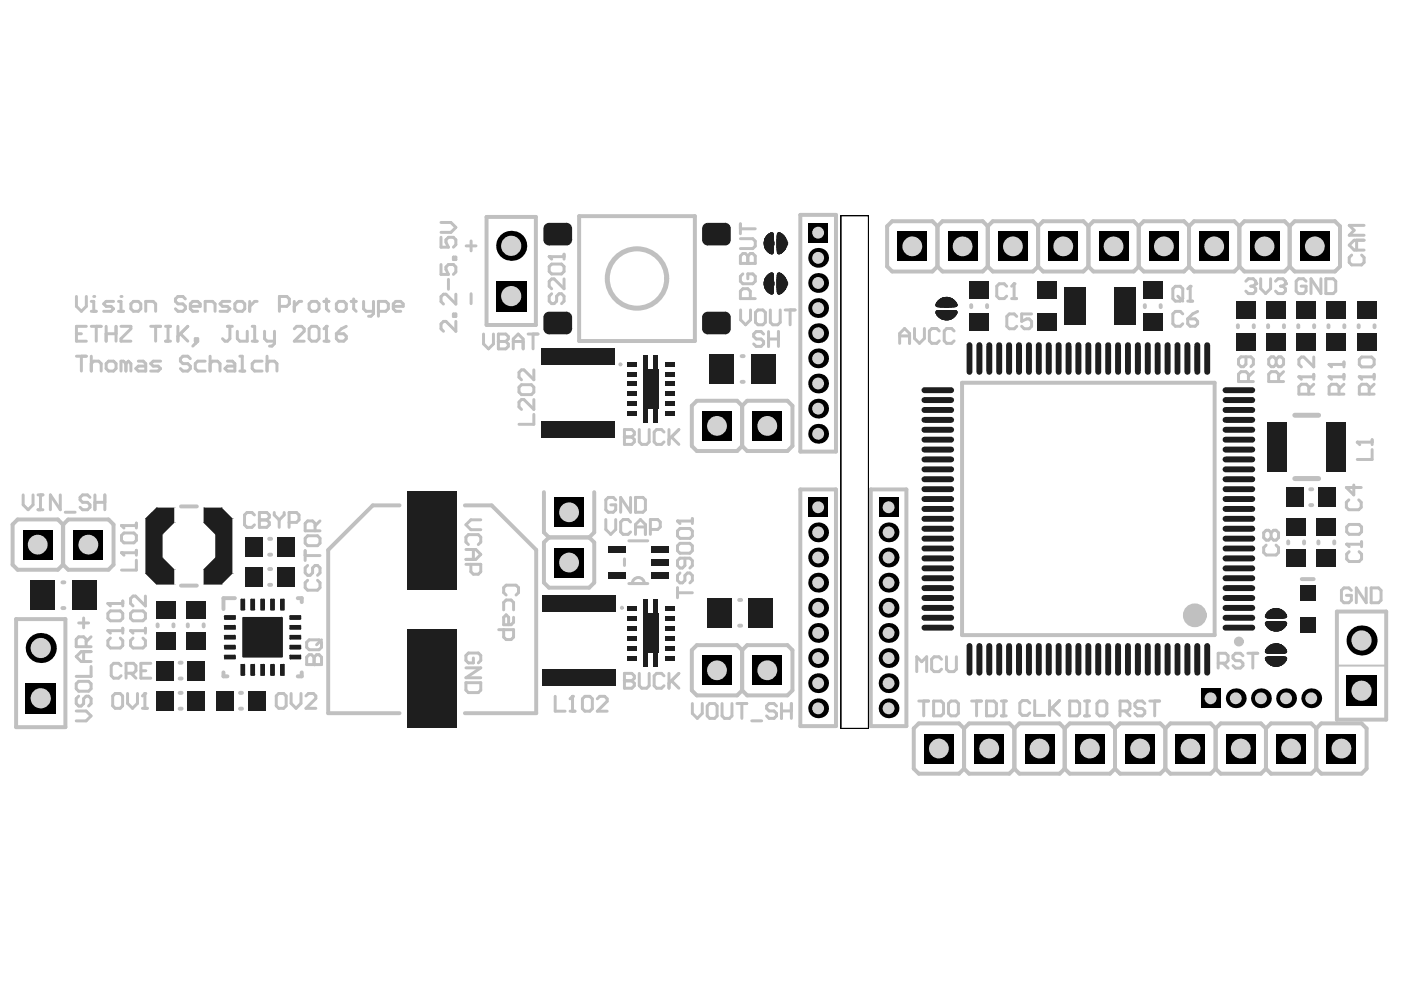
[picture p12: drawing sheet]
<svg xmlns="http://www.w3.org/2000/svg" width="297mm" height="210mm" viewBox="0 0 297 210" stroke-linecap="round" stroke-linejoin="round" font-family="sans-serif">
<path d="M178.3 45.7h5.8v108.7h-5.8z" fill="none" stroke="#000" stroke-width=".21"/>
<g fill="none" stroke="#c0c0c0" stroke-width=".84">
<path d="M103.2 46h10.4v22.9h-10.4zM122.8 45.8h24.5v26.5h-24.5zM169.7 45.6h7.5v50.1h-7.5zM198.8 48l-1.1-1.1h-8.5l-1.1 1.1v8.5l1.1 1.1h8.5l1.1-1.1M198.8 48v8.5M198.8 56.5l1 1.1h8.6l1-1.1M198.8 48l1-1.1h8.6l1 1.1M209.4 56.5l1.1 1.1h8.5l1.1-1.1M209.4 48l1.1-1.1h8.5l1.1 1.1M209.4 48v8.5M220.1 56.5l1.1 1.1h8.5l1.1-1.1M220.1 48l1.1-1.1h8.5l1.1 1.1"/>
<path d="M220.1 48v8.5M230.8 56.5l1 1.1h8.6l1-1.1M230.8 48l1-1.1h8.6l1 1.1M230.8 48v8.5M241.4 56.5l1.1 1.1h8.5l1.1-1.1M241.4 48l1.1-1.1h8.5l1.1 1.1M241.4 48v8.5M252.1 56.5l1.1 1.1h8.5l1.1-1.1M252.1 48l1.1-1.1h8.5l1.1 1.1M252.1 48v8.5M262.8 56.5l1 1.1h8.6l1-1.1M262.8 48l1-1.1h8.6l1 1.1"/>
<path d="M262.8 48v8.5M273.4 48l1.1-1.1h8.5l1.1 1.1v8.5l-1.1 1.1h-8.5l-1.1-1.1M273.4 48v8.5M157.2 75.5h.5M205.9 64.7v.4M209.3 64.7v.4M242.7 64.7v.4M246.1 64.7v.4M262.5 69v.4M265.8 69v.4M268.9 69v.4M272.2 69v.4"/>
<path d="M275.3 69v.4M278.6 69v.4M281.7 69v.4M285 69v.4M288.1 69v.4M291.4 69v.4M157.2 81h.5M157.3 86l-1-1h-8.6l-1 1v8.6l1 1h8.6l1-1M157.3 86v8.6M157.3 86l1.1-1h8.5l1.1 1v8.6l-1.1 1h-8.5l-1.1-1M204 81.2h53.5v53.5h-53.5zM2.7 111.2l1-1.1h8.6l1 1.1v8.5l-1 1.1h-8.6l-1-1.1z"/>
<path d="M13.4 111.2l1.1-1.1h8.5l1.1 1.1v8.5l-1.1 1.1h-8.5l-1.1-1.1zM38.4 107.4h3.3M57.1 117.6h.4M57.1 114.2h.4M84.7 107.2h-5.7l-9.4 9.4v34.6h15.1M98.6 107.2h5.6l9.5 9.4v34.6h-15.1M115.3 104.3v8.6l1.1 1M116.4 113.9l-1.1 1.1v8.5l1.1 1.1h8.5l1.1-1.1v-8.5l-1.1-1.1M116.4 113.9h8.5M126 104.3v8.6l-1.1 1M169.7 103.8h7.5v50.2h-7.5zM184.6 103.8h7.6v50.2h-7.6z"/>
<path d="M273.1 114.8v.4M276.5 114.8v.4M277.8 107.1h.4M277.8 103.7h.4M279.5 114.8v.4M282.9 114.8v.4M3.4 131.3h10.5v22.9h-10.5zM13.2 128.9h.5M13.2 123.5h.5M33.4 132.4v.4M36.8 132.4v.4M38.4 124.2h3.3"/>
<path d="M39.8 132.4v.4M43.2 132.4v.4M49.8 126.8h-2.4v2.3M57.1 124h.4M57.1 120.6h.4M63.1 126.8h.9v.9M156.7 132.7h.4M156.7 127.2h.4M157.3 137.9l-1-1.1h-8.6l-1 1.1v8.5l1 1h8.6l1-1M157.3 137.9v8.5M157.3 137.9l1.1-1.1h8.5l1.1 1.1v8.5l-1.1 1h-8.5l-1.1-1M276 122.8h2.5"/>
<path d="M283.4 129.7h10.5v22.9h-10.5zM38.1 146.9h.4M38.1 150.3h.4M38.1 140.5h.4M38.1 143.9h.4M47.4 142.6v.8h.8M50.9 146.9h.4M50.9 150.3h.4M64 142.6v.8h-.9M204.4 154.4l-1.1-1h-8.5l-1.1 1v8.6l1.1 1h8.5l1.1-1M204.4 154.4l1.1-1h8.5l1.1 1M204.4 154.4v8.6"/>
<path d="M215.1 154.4l1-1h8.6l1 1M215.1 154.4v8.6M225.7 154.4l1.1-1h8.5l1.1 1M225.7 154.4v8.6M236.4 154.4v8.6M236.4 154.4l1.1-1h8.5l1.1 1M247.1 154.4l1-1h8.6l1 1M247.1 154.4v8.6M257.7 154.4l1.1-1h8.5l1.1 1M257.7 154.4v8.6M268.4 154.4l1.1-1h8.5l1.1 1M268.4 154.4v8.6"/>
<path d="M279.1 154.4v8.6M279.1 154.4l1-1h8.6l1 1v8.6l-1 1h-8.6l-1-1M204.4 163l1.1 1h8.5l1.1-1M215.1 163l1 1h8.6l1-1M225.7 163l1.1 1h8.5l1.1-1M236.4 163l1.1 1h8.5l1.1-1M247.1 163l1 1h8.6l1-1M257.7 163l1.1 1h8.5l1.1-1M268.4 163l1.1 1h8.5l1.1-1"/>
</g>
<path d="M274.5 88h5.1M274.5 101.5h5.1" fill="none" stroke="#c0c0c0" stroke-width="1.1"/>
<path d="M132.4 118.5v1.4M133.3 114.7h4M133.3 123.7h4" fill="none" stroke="#c0c0c0" stroke-width=".64"/>
<path d="M283.4 141.1h10.5" fill="none" stroke="#c0c0c0" stroke-width=".42"/>
<path d="M99.9 62.3v2.1M248.7 61.2l.5-.5h1l.6 .5v2.1l-.6 .5h-1l-.5-.5zM249.7 62.8l1.1 1M251.8 63.8h1.1M252.3 60.7v3.1M16.7 132.1h2.1M17.7 131v2.1" fill="none" stroke="#c0c0c0" stroke-width=".63"/>
<circle cx="252.3" cy="60.7" r=".31" fill="#c0c0c0"/>
<path d="M252.3 60.7l-.5 .5M27.7 133.7h3.1M28.2 135.3l-.5 .5v1.1l.5 .5h2.1l.5-.5v-1.1l-.5-.5M30.8 133.2v1" fill="none" stroke="#c0c0c0" stroke-width=".63"/>
<circle cx="27.7" cy="133.7" r=".31" fill="#c0c0c0"/>
<path d="M215.6 67.1l-.6-.5h-1l-.5 .5v2.1l.5 .5h1l.6-.5M218.7 66.6h-2.1v1.5l1.1-.5h.5l.5 .5v1.1l-.5 .5h-1.1l-.5-.5M25.8 117.2h3.1M28.9 118.8v2.1h-3.1M28.9 116.7v1M27.7 133.7l.5 .5M27.7 130l.5-.5h2.1l.5 .5v1.1l-.5 .5h-2.1l-.5-.5zM30.8 126.4v2.1l-2.1-2.1h-.5l-.5 .5v1.1l.5 .5" fill="none" stroke="#c0c0c0" stroke-width=".63"/>
<circle cx="25.8" cy="117.2" r=".31" fill="#c0c0c0"/>
<path d="M25.8 117.2l.5 .5M25.8 113.5l.5-.5h2.1l.5 .5v1.1l-.5 .5h-2.1l-.5-.5zM25.8 111.4h3.1M28.9 110.9v1.1" fill="none" stroke="#c0c0c0" stroke-width=".63"/>
<circle cx="25.8" cy="111.4" r=".31" fill="#c0c0c0"/>
<g fill="none" stroke="#c0c0c0" stroke-width=".63">
<path d="M93.5 50.3v2.1h1.6l-.5-1v-.6l.5-.5h1l.6 .5v1.1l-.6 .5M93.5 56.1v2.1h1.6l-.5-1.1v-.5l.5-.5h1l.6 .5v1.1l-.6 .5M93.5 47.2h2.1l1.1 1-1.1 1.1h-2.1M95.1 59.2v2.1M96.1 54.5h.6v.5h-.6zM96.1 66.6h.6v.5h-.6zM96.7 62.4v2.1l-2.1-2.1h-.6l-.5 .5v1l.5 .6M96.7 68.1v2.1l-2.1-2.1h-.6l-.5 .6v1l.5 .5M275.4 79.9h3.1M278.5 79.4v1M277.5 83.6v-1.6l-.5-.5h-1.1l-.5 .5v1.6h3.1M278.5 81.5l-1 1"/>
<path d="M25.8 111.4l.5 .6"/>
</g>
<circle cx="275.4" cy="79.9" r=".31" fill="#c0c0c0"/>
<path d="M275.4 79.9l.5 .5M278.5 75.7v2.1l-2.1-2.1h-.5l-.5 .5v1.1l.5 .5M281.8 79.9h3.1M284.9 79.4v1M283.9 83.6v-1.6l-.5-.5h-1.1l-.5 .5v1.6h3.1M284.9 81.5l-1 1" fill="none" stroke="#c0c0c0" stroke-width=".63"/>
<circle cx="281.8" cy="79.9" r=".31" fill="#c0c0c0"/>
<path d="M281.8 79.9l.5 .5M281.8 77.3h3.1M284.9 76.7v1.1" fill="none" stroke="#c0c0c0" stroke-width=".63"/>
<circle cx="281.8" cy="77.3" r=".31" fill="#c0c0c0"/>
<path d="M281.8 77.3l.5 .5M23.9 147.6l.5-.6h1.1l.5 .6v2.1l-.5 .5h-1.1l-.5-.5zM27 147v2.1l1.1 1.1 1-1.1v-2.1M30.2 150.2h1M30.7 147v3.2" fill="none" stroke="#c0c0c0" stroke-width=".63"/>
<circle cx="30.7" cy="147" r=".31" fill="#c0c0c0"/>
<path d="M102.5 70.8v2.1l1.1 1.1 1-1.1v-2.1M105.7 70.8v3.2h1.5l.6-.6v-.5l-.6-.5h-1.5M25.7 141.2l-.5-.6h-1.1l-.5 .6v2.1l.5 .5h1.1l.5-.5M26.7 142.7h1.6l.5-.5v-1l-.5-.6h-1.6v3.2M27.8 142.7l1 1.1M29.9 142.2h1M30.7 147l-.5 .6M32 140.6h-2.1v3.2h2.1M58.6 147.6l.5-.6h1l.6 .6v2.1l-.6 .5h-1l-.5-.5zM61.7 147v2.1l1.1 1.1 1-1.1v-2.1M64.9 147.6l.5-.6h1l.6 .6v.5l-2.1 2.1h2.1" fill="none" stroke="#c0c0c0" stroke-width=".63"/>
<circle cx="105.7" cy="72.4" r=".31" fill="#c0c0c0"/>
<g fill="none" stroke="#c0c0c0" stroke-width=".63">
<path d="M105.7 70.8h1.5l.6 .5v.6l-.6 .5h-1.5M108.8 72.4h2.1M108.8 74v-2.1l1.1-1.1 1 1.1v2.1M112 70.8h2.1M113 70.8v3.2M161.9 70.8l-.5-.5h-1.1l-.5 .5v.6l.5 .5h1.1l.5 .5v.5l-.5 .5h-1.1l-.5-.5M162.9 71.9h2.1M162.9 70.3v3.1M165 70.3v3.1M130.5 106l-.5-.5h-1l-.6 .5v2.1l.6 .5h1l.5-.5v-1.1h-1M133.7 105.5v3.1l-2.1-3.1v3.1M134.7 105.5h1.6l.5 .5v2.1l-.5 .5h-1.6z"/>
<path d="M268.5 115.6l-.6 .5v1l.6 .6h2l.6-.6v-1l-.6-.5M269.5 113l-.5-.6h-.5l-.6 .6v1l.6 .5h.5l.5-.5M269.5 113l.5-.6h.5l.6 .6v1l-.6 .5h-.5l-.5-.5M269.5 113v1M22.9 133.7h3.1M23.4 135.3l-.5 .5v1.1l.5 .5h2.1l.5-.5v-1.1l-.5-.5M26 133.2v1M199.6 139.8l-.5-.5h-1.1l-.5 .5v2.1l.5 .5h1.1l.5-.5M200.7 139.3v2.6l.5 .5h1l.6-.5v-2.6M194.4 142.4v-3.1l1 1 1.1-1v3.1M194.8 148.6h2.1M195.8 148.6v3.2"/>
<path d="M197.9 148.6h1.6l.5 .6v2.1l-.5 .5h-1.6zM201.1 149.2l.5-.6h1.1l.5 .6v2.1l-.5 .5h-1.1l-.5-.5zM206 148.6h2.1M207 148.6v3.2M209.1 148.6h1.6l.5 .6v2.1l-.5 .5h-1.6zM212.3 148.6h1M212.3 151.8h1M212.8 148.6v3.2M226.8 148.6h1.6l.5 .6v2.1l-.5 .5h-1.6zM230 148.6h1M230 151.8h1M230.5 148.6v3.2"/>
<path d="M232.6 149.2l.5-.6h1.1l.5 .6v2.1l-.5 .5h-1.1l-.5-.5zM237.5 150.7h1.5l.6-.5v-1l-.6-.6h-1.5v3.2M238.5 150.7l1.1 1.1M242.7 149.2l-.5-.6h-1.1l-.5 .6v.5l.5 .5h1.1l.5 .5v.6l-.5 .5h-1.1l-.5-.5M243.8 148.6h2.1M244.8 148.6v3.2"/>
</g>
<circle cx="22.9" cy="133.7" r=".31" fill="#c0c0c0"/>
<path d="M22.9 133.7l.5 .5M22.9 130l.5-.5h2.1l.5 .5v1.1l-.5 .5h-2.1l-.5-.5zM22.9 128h3.1M26 127.4v1.1" fill="none" stroke="#c0c0c0" stroke-width=".63"/>
<circle cx="22.9" cy="128" r=".31" fill="#c0c0c0"/>
<path d="M22.9 128l.5 .5M65 140.9h3.2v-1.6l-.6-.5h-.5l-.5 .5v1.6" fill="none" stroke="#c0c0c0" stroke-width=".63"/>
<circle cx="66.6" cy="140.9" r=".31" fill="#c0c0c0"/>
<g fill="none" stroke="#c0c0c0" stroke-width=".63">
<path d="M98.8 52.1h2.1M99.9 51.1v2.1M116.4 56.5l.6-.5h2.1l.5 .5v1.1l-.5 .5h-2.1l-.6-.5zM116.4 54.4h3.2M119.6 59.1v2.1l-2.1-2.1h-.5l-.6 .6v1l.6 .5M119.6 53.9v1M117 62.3l-.6 .5v1.1l.6 .5h.5l.5-.5v-1.1l.5-.5h.6l.5 .5v1.1l-.5 .5M65 136.2l.5-.5h2.1l.6 .5v1l-.6 .6h-2.1l-.5-.6zM68.2 135.7l-1.1 1M100.4 139.5v1.1h-1.1l-.5-.6v-1l.5-.5h2.1l.5 .5v1l-.5 .6M105.7 133.5h3.2v1.6l-.5 .5h-1.1l-.5-.5v-1.6M106.8 129.3v-1.6l.5-.5h1.1l.5 .5v1.6"/>
<path d="M107.3 126.2l-.5-.6v-1l.5-.5h2.1l.5 .5v1l-.5 .6M108.9 130.9v1l-.5 .6h-1.6v-1.6l.5-.5 .5 .5v1.6M65 140.9v-1.6l.5-.5h.6l.5 .5v1.6M98.8 144.7h3.1v1.6l-.5 .5h-2.1l-.5-.5zM98.8 141.6h3.1l-3.1 2.1h3.1"/>
</g>
<circle cx="116.4" cy="54.4" r=".31" fill="#c0c0c0"/>
<path d="M116.4 54.4l.6 .5M132.4 142.8v3.1h1.6l.5-.5v-.5l-.5-.6h-1.6" fill="none" stroke="#c0c0c0" stroke-width=".63"/>
<circle cx="132.4" cy="144.3" r=".31" fill="#c0c0c0"/>
<path d="M132.4 91.1v3.1h1.6l.5-.5v-.5l-.5-.6h-1.6M128.4 110.2v2.1l1.1 1 1-1v-2.1M133.7 110.7l-.5-.5h-1.1l-.5 .5v2.1l.5 .5h1.1l.5-.5M134.7 113.3v-2.1l1.1-1 1 1v2.1M134.7 111.7h2.1M137.9 112.3h1.6l.5-.6v-1l-.5-.5h-1.6v3.1M132.4 142.8h1.6l.5 .5v.5l-.5 .5h-1.6M135.5 142.8v2.6l.6 .5h1l.5-.5v-2.6M140.8 143.3l-.5-.5h-1.1l-.5 .5v2.1l.5 .5h1.1l.5-.5M141.8 142.8v3.1M142.4 144.3l1.5 1.6M143.9 142.8l-2.1 2.1" fill="none" stroke="#c0c0c0" stroke-width=".63"/>
<circle cx="132.4" cy="92.6" r=".31" fill="#c0c0c0"/>
<g fill="none" stroke="#c0c0c0" stroke-width=".63">
<path d="M157 65.7v2.1l1.1 1.1 1-1.1v-2.1M160.2 66.2l.5-.5h1l.6 .5v2.1l-.6 .6h-1l-.5-.6zM163.3 65.7v2.6l.5 .6h1.1l.5-.6v-2.6M166.5 65.7h2.1M167.5 65.7v3.2M213.4 60.7l-.5-.5h-1l-.6 .5v2.1l.6 .5h1l.5-.5M214.5 63.3h1M215 60.2v3.1M132.4 91.1h1.6l.5 .5v.5l-.5 .5h-1.6M135.5 91.1v2.6l.6 .5h1l.5-.5v-2.6M140.8 91.6l-.5-.5h-1.1l-.5 .5v2.1l.5 .5h1.1l.5-.5M141.8 91.1v3.1"/>
<path d="M142.4 92.6l1.5 1.6M143.9 91.1l-2.1 2.1"/>
</g>
<circle cx="215" cy="60.2" r=".31" fill="#c0c0c0"/>
<path d="M215 60.2l-.5 .5M250.8 66.6l-.6-.6h-1l-.5 .6v2.1l.5 .5h1l.6-.5M251.8 67.6h1.6l.5 .5v.6l-.5 .5h-1.1l-.5-.5zM253.9 66l-1 .6-1.1 1M287.8 93.7h3.1M290.9 95.3v2.1h-3.1M290.9 93.2v1.1M286 106l-.5 .5v1.1l.5 .5h2.1l.5-.5v-1.1l-.5-.5M287 102.8v2.1l-1.5-1.5h3.1" fill="none" stroke="#c0c0c0" stroke-width=".63"/>
<circle cx="287.8" cy="93.7" r=".31" fill="#c0c0c0"/>
<path d="M264.1 59.6l.6-.5h1l.5 .5v.5M276.9 59.6l-.5-.5h-1.1l-.5 .5v2.1l.5 .5h1.1l.5-.5v-1h-1M280.1 59.1v3.1l-2.1-3.1v3.1M281.1 59.1h1.6l.5 .5v2.1l-.5 .5h-1.6zM287.8 93.7l.5 .6" fill="none" stroke="#c0c0c0" stroke-width=".63"/>
<circle cx="266.2" cy="60.1" r=".31" fill="#c0c0c0"/>
<path d="M267.3 59.1v2.1l1 1 1.1-1v-2.1M270.4 59.6l.6-.5h1l.5 .5v.5M265.2 60.7h.5M265.7 60.7l.5 .5v.5l-.5 .5h-1l-.6-.5M266.2 60.1l-.5 .6" fill="none" stroke="#c0c0c0" stroke-width=".63"/>
<circle cx="272.5" cy="60.1" r=".31" fill="#c0c0c0"/>
<g fill="none" stroke="#c0c0c0" stroke-width=".63">
<path d="M286.6 54.1l-.5 .5v1l.5 .6h2.1l.5-.6v-1l-.5-.5M287.6 50.9v2.1M289.2 50.9h-2.1l-1 1.1 1 1h2.1M289.2 47.8h-3.1l1 1-1 1.1h3.1M113.2 78.4v2.1l-2.1-2.1h-.5l-.6 .5v1.1l.6 .5M271.5 60.7h.5M272 60.7l.5 .5v.5l-.5 .5h-1l-.6-.5M272.5 60.1l-.5 .6M110 82.1l.6-.5h2.1l.5 .5v1l-.5 .6h-2.1l-.6-.6zM113.2 87.9v2.1h-3.2M113.2 84.7v2.1l-2.1-2.1h-.5l-.6 .5v1.1l.6 .5M64.7 114.1l.5-.5h2.1l.5 .5v1.1l-.5 .5h-2.1l-.5-.5z"/>
<path d="M64.7 116.7v2.1M64.7 117.8h3.1M65.2 119.9l-.5 .5v1.1l.5 .5h.5l.6-.5v-1.1l.5-.5h.5l.5 .5v1.1l-.5 .5M66.8 112.5v-1.5l-.5-.5h-1.1l-.5 .5v1.5h3.1M67.8 110.5l-1 1M98.8 119.6h3.1v1.6l-.5 .5h-1l-.6-.5v-1.6M98.8 116.5h2.1l1 1.1-1 1h-2.1M99.3 115.5l-.5-.6v-1l.5-.5h2.1l.5 .5v1l-.5 .6M100.4 116.5v2.1M101.9 110.2h-2.1l-1 1.1 1 1h2.1M143.6 110.5h3.2M143.6 112.6l.6-.6h2.1l.5 .6v1l-.5 .5h-2.1l-.6-.5z"/>
<path d="M143.6 115.7l.6-.5h2.1l.5 .5v1.1l-.5 .5h-2.1l-.6-.5zM145.2 118.3v1.6l-.5 .5h-.5l-.6-.5v-1l.6-.6h2.1l.5 .6v1l-.5 .5M146.8 110v1M65.2 123l-.5 .6v1l.5 .5h2.1l.5-.5v-1l-.5-.6M143.6 124.6v2.1M143.6 125.7h3.2M144.2 121.5l-.6 .5v1.1l.6 .5h.5l.5-.5v-1.1l.5-.5h.6l.5 .5v1.1l-.5 .5"/>
</g>
<circle cx="143.6" cy="110.5" r=".31" fill="#c0c0c0"/>
<path d="M143.6 110.5l.6 .5M285.5 115.4h3.2M286.1 117l-.6 .5v1l.6 .6h2.1l.5-.6v-1l-.5-.5M288.7 114.9v1" fill="none" stroke="#c0c0c0" stroke-width=".63"/>
<circle cx="285.5" cy="115.4" r=".31" fill="#c0c0c0"/>
<g fill="none" stroke="#c0c0c0" stroke-width=".63">
<path d="M264.2 75.7v1.5l-.6 .6h-.5l-.5-.6v-1l.5-.5h2.1l.5 .5v1l-.5 .6M265.7 78.8l-1 1.1M270.6 76.2l-.6-.5h-.5l-.5 .5v1l.5 .6h.5l.6-.6M270.6 76.2l.5-.5h.5l.5 .5v1l-.5 .6h-.5l-.5-.6M270.6 76.2v1M272.1 78.8l-1 1.1M288.2 79.9h3.1M291.3 79.4v1M264.7 80.9v-1.6l-.5-.5h-1.1l-.5 .5v1.6h3.1M271.1 80.9v-1.6l-.5-.5h-1.1l-.5 .5v1.6h3.1M290.3 83.6v-1.6l-.5-.5h-1.1l-.5 .5v1.6h3.1M291.3 81.5l-1 1"/>
<path d="M285.5 115.4l.6 .5M285.5 111.7l.6-.5h2.1l.5 .5v1.1l-.5 .5h-2.1l-.6-.5z"/>
</g>
<circle cx="288.2" cy="79.9" r=".31" fill="#c0c0c0"/>
<g fill="none" stroke="#c0c0c0" stroke-width=".63">
<path d="M288.2 79.9l.5 .5M288.2 76.2l.5-.5h2.1l.5 .5v1.1l-.5 .5h-2.1l-.5-.5zM4.9 104.9v2.1l1.1 1.1 1-1.1v-2.1M8.1 104.9h1M8.1 108.1h1M8.6 104.9v3.2M12.8 104.9v3.2l-2.1-3.2v3.2M13.8 108.6h2.1M19.1 105.5l-.5-.6h-1.1l-.5 .6v.5l.5 .5h1.1l.5 .5v.6l-.5 .5h-1.1l-.5-.5M20.1 106.5h2.1M20.1 104.9v3.2M22.2 104.9v3.2"/>
<path d="M117.7 147.6v3.2h2.1M120.9 150.8h1M121.4 147.6v3.2"/>
</g>
<circle cx="121.4" cy="147.6" r=".31" fill="#c0c0c0"/>
<g fill="none" stroke="#c0c0c0" stroke-width=".63">
<path d="M190.7 72.8v-2.1l1.1-1 1 1v2.1M190.7 71.2h2.1M193.9 69.7v2.1l1 1 1.1-1v-2.1M199.1 70.2l-.5-.5h-1l-.6 .5v2.1l.6 .5h1l.5-.5M202.3 70.2l-.5-.5h-1.1l-.5 .5v2.1l.5 .5h1.1l.5-.5M53.9 109.2l-.5-.5h-1l-.6 .5v2.1l.6 .5h1l.5-.5M55 108.7v3.1h1.6l.5-.5v-.5l-.5-.6h-1.6M263.5 139l-.5-.5h-1.1l-.5 .5v.6l.5 .5h1.1l.5 .5v.5l-.5 .6h-1.1l-.5-.6M264.6 138.5h2.1M265.6 138.5v3.2M121.4 147.6l-.5 .6M123.5 148.2l.5-.6h1.1l.5 .6v2.1l-.5 .5h-1.1l-.5-.5z"/>
<path d="M126.6 148.2l.6-.6h1l.5 .6v.5l-2.1 2.1h2.1M258.3 140.6h1.5l.6-.5v-1.1l-.6-.5h-1.5v3.2M259.3 140.6l1.1 1.1"/>
</g>
<circle cx="55" cy="110.2" r=".31" fill="#c0c0c0"/>
<path d="M16.2 62.9v2.1l1.1 1 1-1v-2.1M19.4 66h1M19.4 63.9h.5v2.1M55 108.7h1.6l.5 .5v.5l-.5 .5h-1.6M58.1 108.7v.5l1.1 1M59.2 110.2v1.6M60.2 108.7v.5l-1 1M61.3 110.8h1.6l.5-.6v-1l-.5-.5h-1.6v3.1" fill="none" stroke="#c0c0c0" stroke-width=".63"/>
<circle cx="19.9" cy="62.9" r=".31" fill="#c0c0c0"/>
<path d="M24.1 63.9h-1.6l-.5 .5 .5 .6h1.1l.5 .5-.5 .5h-1.6M25.1 66h1.1M25.1 63.9h.6v2.1" fill="none" stroke="#c0c0c0" stroke-width=".63"/>
<circle cx="25.7" cy="62.9" r=".31" fill="#c0c0c0"/>
<g fill="none" stroke="#c0c0c0" stroke-width=".63">
<path d="M16.2 70.8h1.1M18.3 69.2h-2.1v3.1h2.1M19.4 69.2h2.1M20.4 69.2v3.1M22.5 70.8h2.1M22.5 69.2v3.1M24.6 69.2v3.1M25.7 69.2h2.1v.5l-2.1 2.1v.5h2.1M27.8 64.4l.5-.5h1l.6 .5v1.1l-.6 .5h-1l-.5-.5zM30.9 66v-2.1h1.6l.5 .5v1.6M32 69.2h2.1M33 69.2v3.1"/>
<path d="M35.1 69.2h1M35.1 72.3h1M35.6 69.2v3.1M37.7 69.2v3.1M38.2 70.8l1.6 1.5M39.3 63.4l-.5-.5h-1.1l-.5 .5v.5l.5 .5h1.1l.5 .6v.5l-.5 .5h-1.1l-.5-.5M39.8 69.2l-2.1 2.1M40.3 65h2.1v-.6l-.5-.5h-1l-.6 .5v1.1l.6 .5h1M41.4 71.8h.5v.5h-.5zM41.9 72.3l-1 1.1M43.5 66v-2.1h1.6l.5 .5v1.6M48.2 69.2h1.1"/>
<path d="M48.7 63.9h-1.5l-.6 .5 .6 .6h1l.5 .5-.5 .5h-1.6M48.7 69.2v2.6l-.5 .5h-.5l-.5-.5M49.8 64.4l.5-.5h1.1l.5 .5v1.1l-.5 .5h-1.1l-.5-.5zM50.3 70.2v1.6l.5 .5h1.6v-2.1M52.9 63.9v2.1M53.5 69.2h.5v3.1M53.5 72.3h1M54.5 63.9h-.5l-1.1 1.1M56.1 70.2v1.6l.5 .5h1.6M58.2 70.2v2.7l-.5 .5h-.6M59.2 65h1.6l.5-.6v-1l-.5-.5h-1.6v3.1M62.4 63.9v2.1"/>
<path d="M62.4 69.7l.5-.5h1.1l.5 .5v.5l-2.1 2.1h2.1M64 63.9h-.6l-1 1.1M66.1 63.9h1l.5 .5v1.1l-.5 .5h-1l-.6-.5v-1.1zM66.1 69.2h1l.5 .5v2.1l-.5 .5h-1l-.6-.5v-2.1zM68.7 63.9h1M68.7 72.3h1M69.2 63.4v2.1l.5 .5M69.2 69.2v3.1M71.3 64.4l.5-.5h1.1l.5 .5v1.1l-.5 .5h-1.1l-.5-.5zM74.5 63.9h1M75 63.4v2.1l.5 .5M77.1 63.9v1.6l.5 .5h1.6"/>
<path d="M79.2 63.9v2.6l-.5 .6h-.6M80.2 66h1.6l.5-.5v-1.1l-.5-.5h-1.6v3.2M83.4 65h2.1v-.6l-.5-.5h-1.1l-.5 .5v1.1l.5 .5h1.1"/>
</g>
<circle cx="69.2" cy="69.2" r=".31" fill="#c0c0c0"/>
<g fill="none" stroke="#c0c0c0" stroke-width=".63">
<path d="M157 55.9h3.1v-1.6l-.5-.5h-.5l-.5 .5v1.6M157.5 58.1l-.5 .5v1l.5 .6h2.1l.5-.6v-1l-.5-.5h-1v1M16.2 75.5h2.1M17.3 75.5v3.2M19.4 75.5v3.2M19.4 77.1l.5-.5h1l.6 .5v1.6M22.5 77.1l.5-.5h1.1l.5 .5v1l-.5 .6h-1.1l-.5-.6zM26.7 77.1l-.5-.5h-.5v2.1M26.7 77.1v1.6M26.7 77.1l.5-.5 .6 .5v1.6M29.3 76.6h1.1l.5 .5v1.6h-1.6l-.5-.6 .5-.5h1.6M34.1 76.6h-1.6l-.5 .5 .5 .5h1l.6 .5-.6 .6h-1.5"/>
<path d="M40.3 76l-.5-.5h-1l-.6 .5v.6l.6 .5h1l.5 .5v.5l-.5 .6h-1l-.6-.6M43.5 76.6h-1.6l-.5 .5v1l.5 .6h1.6M44.5 77.1l.6-.5h1l.5 .5v1.6M44.5 75.5v3.2M48.2 76.6h1.1l.5 .5v1.6h-1.6l-.5-.6 .5-.5h1.6M50.8 75.5h.6v3.2M50.8 78.7h1.1M55.6 76.6h-1.6l-.5 .5v1l.5 .6h1.6M56.6 77.1l.5-.5h1.1l.5 .5v1.6M56.6 75.5v3.2M69.2 69.2l-.5 .5M71.3 70.8h1.6l.5 .5v.5l-.5 .5h-1.1l-.5-.5z"/>
<path d="M73.4 69.2l-1 .5-1.1 1.1M159.1 63.3v-1.6l-.5-.5h-1.1l-.5 .5v1.6h3.1"/>
</g>
<circle cx="158.6" cy="55.9" r=".31" fill="#c0c0c0"/>
<g fill="none" stroke="#c0c0c0" stroke-width=".63">
<path d="M157 55.9v-1.6l.5-.5h.5l.6 .5v1.6M157 47.5v2.1M157 50.6h2.6l.5 .5v1.1l-.5 .5h-2.6M157 48.5h3.1M17.7 138.2v2.1M18.3 137.1v-1.6l-.6-.5h-1l-.5 .5v1.6h3.1M19.3 138.2h-2.1l-1 1 1 1.1h2.1M19.3 135l-1 1.1M286.5 125.2l-.5-.5h-1.1l-.5 .5v2.1l.5 .5h1.1l.5-.5v-1.1h-1M289.7 124.7v3.1l-2.1-3.1v3.1M290.7 124.7h1.6l.5 .5v2.1l-.5 .5h-1.6zM16.2 150.7h2.1l1 1.1-1 1h-2.1"/>
<path d="M16.7 147.6l-.5 .5v1.1l.5 .5h.5l.5-.5v-1.1l.6-.5h.5l.5 .5v1.1l-.5 .5M16.7 144.5h2.1l.5 .5v1l-.5 .6h-2.1l-.5-.6v-1zM19.3 141.3v2.1h-3.1M146.8 149.2v2.1l1 1 1.1-1v-2.1M149.9 149.7l.6-.5h1l.5 .5v2.1l-.5 .5h-1l-.6-.5zM153.1 149.2v2.6l.5 .5h1.1l.5-.5v-2.6M156.2 149.2h2.1M157.3 149.2v3.1M159.4 152.8h2.1M164.6 149.7l-.5-.5h-1l-.6 .5v.5l.6 .5h1l.5 .6v.5l-.5 .5h-1l-.6-.5M165.7 150.7h2.1M165.7 149.2v3.1"/>
<path d="M167.8 149.2v3.1M218.3 149.1l-.5-.6h-1l-.6 .6v2.1l.6 .5h1l.5-.5M219.4 148.5v3.2h2.1M222.5 148.5v3.2M223.1 150.1l1.5 1.6M224.6 148.5l-2.1 2.1"/>
</g>
<g fill="none" stroke="#c0c0c0" stroke-width=".42">
<circle cx="131.5" cy="77.3" r=".21"/>
<circle cx="131.9" cy="128.9" r=".21"/>
</g>
<path d="M134.1 123.7a1.28 1.28 0 0 1 1.2-1.2 1.28 1.28 0 0 1 1.3 1.2" fill="none" stroke="#c0c0c0" stroke-width=".64"/>
<circle cx="253.3" cy="130.5" r="1.26" fill="none" stroke="#c0c0c0" stroke-width="2.5"/>
<circle cx="135.1" cy="59" r="6.3" fill="none" stroke="#c0c0c0" stroke-width="1.1"/>
<circle cx="262.7" cy="136" r=".52" fill="none" stroke="#c0c0c0" stroke-width="1"/>
<path d="M178.3 45.7h5.8v108.7h-5.8z" fill="none" stroke="#000" stroke-width=".21"/>
<circle cx="173.5" cy="123.5" r="2.1" fill="#000"/>
<circle cx="173.5" cy="123.5" r="1.26" fill="#d2d2d2"/>
<circle cx="173.5" cy="81.3" r="2.1" fill="#000"/>
<circle cx="173.5" cy="81.3" r="1.26" fill="#d2d2d2"/>
<circle cx="173.5" cy="54.7" r="2.1" fill="#000"/>
<circle cx="173.5" cy="54.7" r="1.26" fill="#d2d2d2"/>
<circle cx="173.5" cy="128.9" r="2.1" fill="#000"/>
<circle cx="173.5" cy="128.9" r="1.26" fill="#d2d2d2"/>
<circle cx="173.5" cy="134.2" r="2.1" fill="#000"/>
<circle cx="173.5" cy="134.2" r="1.26" fill="#d2d2d2"/>
<circle cx="173.5" cy="139.5" r="2.1" fill="#000"/>
<circle cx="173.5" cy="139.5" r="1.26" fill="#d2d2d2"/>
<circle cx="173.5" cy="144.9" r="2.1" fill="#000"/>
<circle cx="173.5" cy="144.9" r="1.26" fill="#d2d2d2"/>
<path d="M171.4 105.4h4.2v4.2h-4.2z" fill-rule="evenodd" fill="#000"/>
<circle cx="173.5" cy="107.5" r="1.26" fill="#d2d2d2"/>
<circle cx="173.5" cy="86.6" r="2.1" fill="#000"/>
<circle cx="173.5" cy="86.6" r="1.26" fill="#d2d2d2"/>
<circle cx="173.5" cy="92" r="2.1" fill="#000"/>
<circle cx="173.5" cy="92" r="1.26" fill="#d2d2d2"/>
<circle cx="173.5" cy="60" r="2.1" fill="#000"/>
<circle cx="173.5" cy="60" r="1.26" fill="#d2d2d2"/>
<circle cx="173.5" cy="65.3" r="2.1" fill="#000"/>
<circle cx="173.5" cy="65.3" r="1.26" fill="#d2d2d2"/>
<circle cx="173.5" cy="70.7" r="2.1" fill="#000"/>
<circle cx="173.5" cy="70.7" r="1.26" fill="#d2d2d2"/>
<circle cx="173.5" cy="76" r="2.1" fill="#000"/>
<circle cx="173.5" cy="76" r="1.26" fill="#d2d2d2"/>
<path d="M195.9 155.6h6.3v6.3h-6.3z" fill-rule="evenodd" fill="#000"/>
<circle cx="199.1" cy="158.7" r="2.1" fill="#d2d2d2"/>
<path d="M238.6 155.6h6.3v6.3h-6.3z" fill-rule="evenodd" fill="#000"/>
<circle cx="241.7" cy="158.7" r="2.1" fill="#d2d2d2"/>
<path d="M281.3 155.6h6.3v6.3h-6.3z" fill-rule="evenodd" fill="#000"/>
<circle cx="284.4" cy="158.7" r="2.1" fill="#d2d2d2"/>
<circle cx="173.5" cy="112.9" r="2.1" fill="#000"/>
<circle cx="173.5" cy="112.9" r="1.26" fill="#d2d2d2"/>
<circle cx="173.5" cy="118.2" r="2.1" fill="#000"/>
<circle cx="173.5" cy="118.2" r="1.26" fill="#d2d2d2"/>
<circle cx="173.5" cy="150.2" r="2.1" fill="#000"/>
<circle cx="173.5" cy="150.2" r="1.26" fill="#d2d2d2"/>
<path d="M171.4 47.2h4.2v4.2h-4.2z" fill-rule="evenodd" fill="#000"/>
<circle cx="173.5" cy="49.3" r="1.26" fill="#d2d2d2"/>
<circle cx="267.3" cy="148" r="2.1" fill="#000"/>
<circle cx="267.3" cy="148.1" r="1.26" fill="#d2d2d2"/>
<circle cx="8.6" cy="137.4" r="3.2" fill="#000"/>
<circle cx="8.6" cy="137.4" r="2.14" fill="#d2d2d2"/>
<circle cx="108.4" cy="52.1" r="3.2" fill="#000"/>
<circle cx="108.4" cy="52.1" r="2.14" fill="#d2d2d2"/>
<path d="M105.2 59.6h6.4v6.4h-6.4z" fill-rule="evenodd" fill="#000"/>
<circle cx="108.4" cy="62.8" r="2.14" fill="#d2d2d2"/>
<path d="M148.9 139h6.3v6.3h-6.3z" fill-rule="evenodd" fill="#000"/>
<circle cx="152" cy="142.1" r="2.1" fill="#d2d2d2"/>
<path d="M148.9 87.2h6.3v6.2h-6.3z" fill-rule="evenodd" fill="#000"/>
<circle cx="152" cy="90.3" r="2.1" fill="#d2d2d2"/>
<path d="M159.5 139h6.3v6.3h-6.3z" fill-rule="evenodd" fill="#000"/>
<circle cx="162.7" cy="142.1" r="2.1" fill="#d2d2d2"/>
<path d="M159.5 87.2h6.3v6.2h-6.3z" fill-rule="evenodd" fill="#000"/>
<circle cx="162.7" cy="90.3" r="2.1" fill="#d2d2d2"/>
<path d="M217.3 155.6h6.3v6.3h-6.3z" fill-rule="evenodd" fill="#000"/>
<circle cx="220.4" cy="158.7" r="2.1" fill="#d2d2d2"/>
<path d="M206.6 155.6h6.3v6.3h-6.3z" fill-rule="evenodd" fill="#000"/>
<circle cx="209.7" cy="158.7" r="2.1" fill="#d2d2d2"/>
<path d="M211.6 49.1h6.3v6.3h-6.3z" fill-rule="evenodd" fill="#000"/>
<circle cx="214.8" cy="52.2" r="2.1" fill="#d2d2d2"/>
<path d="M200.9 49.1h6.3v6.3h-6.3z" fill-rule="evenodd" fill="#000"/>
<circle cx="204.1" cy="52.2" r="2.1" fill="#d2d2d2"/>
<path d="M249.3 155.6h6.3v6.3h-6.3z" fill-rule="evenodd" fill="#000"/>
<circle cx="252.4" cy="158.7" r="2.1" fill="#d2d2d2"/>
<path d="M227.9 155.6h6.3v6.3h-6.3z" fill-rule="evenodd" fill="#000"/>
<circle cx="231.1" cy="158.7" r="2.1" fill="#d2d2d2"/>
<path d="M243.6 49.1h6.3v6.3h-6.3z" fill-rule="evenodd" fill="#000"/>
<circle cx="246.8" cy="52.2" r="2.1" fill="#d2d2d2"/>
<path d="M232.9 49.1h6.3v6.3h-6.3z" fill-rule="evenodd" fill="#000"/>
<circle cx="236.1" cy="52.2" r="2.1" fill="#d2d2d2"/>
<path d="M270.6 155.6h6.3v6.3h-6.3z" fill-rule="evenodd" fill="#000"/>
<circle cx="273.7" cy="158.7" r="2.1" fill="#d2d2d2"/>
<path d="M259.9 155.6h6.3v6.3h-6.3z" fill-rule="evenodd" fill="#000"/>
<circle cx="263.1" cy="158.7" r="2.1" fill="#d2d2d2"/>
<circle cx="288.7" cy="135.8" r="3.2" fill="#000"/>
<circle cx="288.7" cy="135.8" r="2.14" fill="#d2d2d2"/>
<path d="M275.6 49.1h6.3v6.3h-6.3z" fill-rule="evenodd" fill="#000"/>
<circle cx="278.8" cy="52.2" r="2.1" fill="#d2d2d2"/>
<path d="M265 49.1h6.3v6.3h-6.3z" fill-rule="evenodd" fill="#000"/>
<circle cx="268.1" cy="52.2" r="2.1" fill="#d2d2d2"/>
<path d="M5.4 144.9h6.4v6.3h-6.4z" fill-rule="evenodd" fill="#000"/>
<circle cx="8.6" cy="148.1" r="2.14" fill="#d2d2d2"/>
<path d="M4.9 112.3h6.3v6.3h-6.3z" fill-rule="evenodd" fill="#000"/>
<circle cx="8" cy="115.5" r="2.1" fill="#d2d2d2"/>
<circle cx="278" cy="148" r="2.1" fill="#000"/>
<circle cx="278" cy="148.1" r="1.26" fill="#d2d2d2"/>
<circle cx="272.7" cy="148" r="2.1" fill="#000"/>
<circle cx="272.7" cy="148.1" r="1.26" fill="#d2d2d2"/>
<path d="M285.5 143.3h6.4v6.3h-6.4z" fill-rule="evenodd" fill="#000"/>
<circle cx="288.7" cy="146.5" r="2.14" fill="#d2d2d2"/>
<circle cx="188.4" cy="123.5" r="2.1" fill="#000"/>
<circle cx="188.4" cy="123.5" r="1.26" fill="#d2d2d2"/>
<circle cx="188.4" cy="128.9" r="2.1" fill="#000"/>
<circle cx="188.4" cy="128.9" r="1.26" fill="#d2d2d2"/>
<circle cx="188.4" cy="134.2" r="2.1" fill="#000"/>
<circle cx="188.4" cy="134.2" r="1.26" fill="#d2d2d2"/>
<circle cx="188.4" cy="139.5" r="2.1" fill="#000"/>
<circle cx="188.4" cy="139.5" r="1.26" fill="#d2d2d2"/>
<circle cx="188.4" cy="144.9" r="2.1" fill="#000"/>
<circle cx="188.4" cy="144.9" r="1.26" fill="#d2d2d2"/>
<path d="M117.5 116.1h6.3v6.3h-6.3z" fill-rule="evenodd" fill="#000"/>
<circle cx="120.7" cy="119.3" r="2.1" fill="#d2d2d2"/>
<path d="M186.3 105.4h4.2v4.2h-4.2z" fill-rule="evenodd" fill="#000"/>
<circle cx="188.4" cy="107.5" r="1.26" fill="#d2d2d2"/>
<path d="M117.5 105.5h6.3v6.3h-6.3z" fill-rule="evenodd" fill="#000"/>
<circle cx="120.7" cy="108.6" r="2.1" fill="#d2d2d2"/>
<path d="M222.3 49.1h6.3v6.3h-6.3z" fill-rule="evenodd" fill="#000"/>
<circle cx="225.4" cy="52.2" r="2.1" fill="#d2d2d2"/>
<path d="M190.3 49.1h6.3v6.3h-6.3z" fill-rule="evenodd" fill="#000"/>
<circle cx="193.4" cy="52.2" r="2.1" fill="#d2d2d2"/>
<path d="M254.3 49.1h6.3v6.3h-6.3z" fill-rule="evenodd" fill="#000"/>
<circle cx="257.4" cy="52.2" r="2.1" fill="#d2d2d2"/>
<path d="M15.6 112.3h6.3v6.3h-6.3z" fill-rule="evenodd" fill="#000"/>
<circle cx="18.7" cy="115.5" r="2.1" fill="#d2d2d2"/>
<circle cx="188.4" cy="112.9" r="2.1" fill="#000"/>
<circle cx="188.4" cy="112.9" r="1.26" fill="#d2d2d2"/>
<circle cx="188.4" cy="118.2" r="2.1" fill="#000"/>
<circle cx="188.4" cy="118.2" r="1.26" fill="#d2d2d2"/>
<circle cx="188.4" cy="150.2" r="2.1" fill="#000"/>
<circle cx="188.4" cy="150.2" r="1.26" fill="#d2d2d2"/>
<circle cx="262" cy="148" r="2.1" fill="#000"/>
<circle cx="262" cy="148.1" r="1.26" fill="#d2d2d2"/>
<path d="M254.6 146h4.2v4.1h-4.2z" fill-rule="evenodd" fill="#000"/>
<circle cx="256.7" cy="148.1" r="1.26" fill="#d2d2d2"/>
<g fill="#1e1e1e">
<path d="M33 146.5h3.8v4.2h-3.8z" fill-rule="evenodd"/>
<path d="M33 140.1h3.8v4.2h-3.8z" fill-rule="evenodd"/>
<path d="M33.1 120.7h3.8v3.2h-3.8z" fill-rule="evenodd"/>
<path d="M43.2 120.7h3.8v3.2h-3.8z" fill-rule="evenodd"/>
<path d="M52.6 146.5h3.8v4.2h-3.8z" fill-rule="evenodd"/>
<path d="M51.2 140.8h.6l.2 .2v2.1l-.2 .2h-.6l-.2-.2v-2.1z" fill-rule="evenodd"/>
<path d="M53.1 141l.2-.2h.6l.2 .2v2.1l-.2 .2h-.6l-.2-.2z" fill-rule="evenodd"/>
<path d="M55.4 140.8h.6l.2 .2v2.1l-.2 .2h-.6l-.2-.2v-2.1z" fill-rule="evenodd"/>
<path d="M52 120.2h3.8v4.2h-3.8z" fill-rule="evenodd"/>
<path d="M52 113.8h3.8v4.2h-3.8z" fill-rule="evenodd"/>
<path d="M59.6 140.8h.6l.2 .2v2.1l-.2 .2h-.6l-.2-.2v-2.1z" fill-rule="evenodd"/>
<path d="M61.3 139l.3-.2h2.1l.2 .2v.6l-.2 .2h-2.1l-.3-.2z" fill-rule="evenodd"/>
<path d="M61.3 136.9l.3-.2h2.1l.2 .2v.6l-.2 .2h-2.1l-.3-.2z" fill-rule="evenodd"/>
<path d="M61.3 134.8l.3-.2h2.1l.2 .2v.6l-.2 .2h-2.1l-.3-.2z" fill-rule="evenodd"/>
<path d="M61.3 132.7l.3-.2h2.1l.2 .2v.6l-.2 .2h-2.1l-.3-.2z" fill-rule="evenodd"/>
<path d="M61.3 130.6l.3-.2h2.1l.2 .2v.6l-.2 .2h-2.1l-.3-.2z" fill-rule="evenodd"/>
<path d="M58.7 120.2h3.8v4.2h-3.8z" fill-rule="evenodd"/>
<path d="M58.7 113.8h3.8v4.2h-3.8z" fill-rule="evenodd"/>
<path d="M128.9 121.3h3.7v1.3h-3.7z" fill-rule="evenodd"/>
<path d="M128.9 115.8h3.7v1.3h-3.7z" fill-rule="evenodd"/>
<path d="M140.9 139h2.1v1h-2.1z" fill-rule="evenodd"/>
<path d="M140.9 136.9h2.1v1h-2.1z" fill-rule="evenodd"/>
<path d="M140.9 134.8h2.1v1.1h-2.1z" fill-rule="evenodd"/>
<path d="M140.9 132.7h2.1v1.1h-2.1z" fill-rule="evenodd"/>
<path d="M140.9 130.6h2.1v1.1h-2.1z" fill-rule="evenodd"/>
<path d="M140.9 128.5h2.1v1.1h-2.1z" fill-rule="evenodd"/>
<path d="M138.1 121.3h3.6v1.3h-3.6z" fill-rule="evenodd"/>
<path d="M138.1 115.8h3.6v1.3h-3.6z" fill-rule="evenodd"/>
<path d="M140.9 87.2h2.1v1h-2.1z" fill-rule="evenodd"/>
<path d="M140.9 83h2.1v1h-2.1z" fill-rule="evenodd"/>
<path d="M140.9 80.9h2.1v1h-2.1z" fill-rule="evenodd"/>
<path d="M140.9 78.8h2.1v1h-2.1z" fill-rule="evenodd"/>
</g>
<g fill="#1e1e1e">
<path d="M51.8 140.8v.2zM51.8 140.8l.2 .2h-.2z"/>
<path d="M51 141h.2zM51 140.8h.2v.2h-.2z"/>
<path d="M51.2 143.1v.2zM51 143.1h.2v.2z"/>
<path d="M51.8 143.1h.2zM51.8 143.1h.2l-.2 .2z"/>
<path d="M53.9 140.8v.2zM53.9 140.8l.2 .2h-.2z"/>
<path d="M53.1 141h.2zM53.1 140.8h.2v.2h-.2z"/>
<path d="M53.3 143.1v.2zM53.1 143.1h.2v.2z"/>
<path d="M53.9 143.1h.2zM53.9 143.1h.2l-.2 .2z"/>
<path d="M56 140.8v.2zM56 140.8l.2 .2h-.2z"/>
<path d="M55.2 141h.2zM55.2 140.8h.2v.2h-.2z"/>
<path d="M55.4 143.1v.2zM55.2 143.1h.2v.2z"/>
<path d="M56 143.1h.2zM56 143.1h.2l-.2 .2z"/>
<path d="M60.2 140.8v.2zM60.2 140.8l.2 .2h-.2z"/>
<path d="M59.4 141h.2zM59.4 140.8h.2v.2h-.2z"/>
<path d="M59.6 143.1v.2zM59.4 143.1h.2v.2z"/>
<path d="M60.2 143.1h.2zM60.2 143.1h.2l-.2 .2z"/>
<path d="M61.3 139h.3zM61.4 138.9l.2-.1v.2h-.3z"/>
<path d="M61.6 139.6v.2zM61.3 139.6h.3v.2z"/>
<path d="M63.7 139.6h.2zM63.7 139.6h.2l-.2 .2z"/>
<path d="M63.7 138.8v.2zM63.7 138.8l.2 .2h-.2z"/>
<path d="M61.3 136.9h.3zM61.4 136.8l.2-.1v.2h-.3z"/>
<path d="M61.6 137.5v.2zM61.3 137.5h.3v.2z"/>
<path d="M63.7 137.5h.2zM63.7 137.5h.2l-.2 .2z"/>
<path d="M63.7 136.7v.2zM63.7 136.7l.2 .2h-.2z"/>
<path d="M61.3 134.8h.3zM61.4 134.7l.2-.1v.2h-.3z"/>
<path d="M61.6 135.4v.2zM61.3 135.4h.3v.2z"/>
<path d="M63.7 135.4h.2zM63.7 135.4h.2l-.2 .2z"/>
<path d="M63.7 134.6v.2zM63.7 134.6l.2 .2h-.2z"/>
<path d="M61.3 132.7h.3zM61.4 132.6l.2-.1v.2h-.3z"/>
<path d="M61.6 133.3v.2zM61.3 133.3h.3v.2z"/>
<path d="M63.7 133.3h.2zM63.7 133.3h.2l-.2 .2z"/>
<path d="M63.7 132.5v.2zM63.7 132.5l.2 .2h-.2z"/>
<path d="M61.3 130.6h.3zM61.4 130.5l.2-.1v.2h-.3z"/>
<path d="M61.6 131.2v.2zM61.3 131.2h.3v.2z"/>
<path d="M63.7 131.2h.2zM63.7 131.2h.2l-.2 .2z"/>
<path d="M63.7 130.4v.2zM63.7 130.4l.2 .2h-.2z"/>
</g>
<g fill="none" stroke="#1e1e1e" stroke-width="1.3">
<path d="M199 64.5h3.3M196 95.3h5.7M196 97.4h5.7M196 99.5h5.7M196 86.9h5.7M196 89h5.7M196 91.1h5.7M196 82.7h5.7M196 112.1h5.7M196 114.2h5.7M196 116.3h5.7M196 118.4h5.7"/>
<path d="M196 103.7h5.7M196 105.8h5.7M196 107.9h5.7M196 128.9h5.7M196 131h5.7M196 133.1h5.7M196 120.5h5.7M196 122.6h5.7M196 124.7h5.7M196 126.8h5.7"/>
</g>
<path d="M198.8 64.7h3.8" fill="none" stroke="#1e1e1e" stroke-width=".94"/>
<path d="M198.9 64.6h3.6" fill="none" stroke="#1e1e1e" stroke-width="1"/>
<path d="M198.7 64.7h3.9" fill="none" stroke="#1e1e1e" stroke-width=".84"/>
<path d="M198.9 64.6h3.5" fill="none" stroke="#1e1e1e" stroke-width="1.2"/>
<path d="M200 64.1h1.3" fill="none" stroke="#1e1e1e" stroke-width="2.1"/>
<path d="M199.1 64.4h3.1" fill="none" stroke="#1e1e1e" stroke-width="1.4"/>
<path d="M199.2 64.4h2.9" fill="none" stroke="#1e1e1e" stroke-width="1.5"/>
<path d="M199.3 64.3h2.7" fill="none" stroke="#1e1e1e" stroke-width="1.6"/>
<path d="M199.4 64.3h2.5" fill="none" stroke="#1e1e1e" stroke-width="1.7"/>
<path d="M199.6 64.2h2.2" fill="none" stroke="#1e1e1e" stroke-width="1.8"/>
<path d="M199.7 64.2h1.9" fill="none" stroke="#1e1e1e" stroke-width="1.9"/>
<path d="M199.8 64.2h1.7" fill="none" stroke="#1e1e1e" stroke-width="2"/>
<path d="M200.4 64h.5" fill="none" stroke="#1e1e1e" stroke-width="2.2"/>
<g fill="#1e1e1e">
<circle cx="200.7" cy="64" r="1.1"/>
<circle cx="200.7" cy="66.9" r="1.1"/>
</g>
<path d="M200 66.8h1.3M200.2 66.8h.9" fill="none" stroke="#1e1e1e" stroke-width="2.1"/>
<path d="M200.4 66.9h.5" fill="none" stroke="#1e1e1e" stroke-width="2.2"/>
<path d="M199.8 66.7h1.7" fill="none" stroke="#1e1e1e" stroke-width="2"/>
<path d="M199.7 66.7h1.9" fill="none" stroke="#1e1e1e" stroke-width="1.9"/>
<path d="M199.6 66.7h2.2" fill="none" stroke="#1e1e1e" stroke-width="1.8"/>
<path d="M199.4 66.6h2.5" fill="none" stroke="#1e1e1e" stroke-width="1.7"/>
<path d="M199.3 66.5h2.7" fill="none" stroke="#1e1e1e" stroke-width="1.6"/>
<path d="M199.2 66.5h2.9" fill="none" stroke="#1e1e1e" stroke-width="1.5"/>
<path d="M199.1 66.4h3.1" fill="none" stroke="#1e1e1e" stroke-width="1.4"/>
<path d="M199 66.4h3.3" fill="none" stroke="#1e1e1e" stroke-width="1.3"/>
<path d="M198.9 66.3h3.5" fill="none" stroke="#1e1e1e" stroke-width="1.2"/>
<path d="M198.7 66.2h3.9" fill="none" stroke="#1e1e1e" stroke-width=".84"/>
<path d="M198.9 66.3h3.6" fill="none" stroke="#1e1e1e" stroke-width="1"/>
<path d="M198.8 66.2h3.8" fill="none" stroke="#1e1e1e" stroke-width=".94"/>
<g fill="#1e1e1e">
<path d="M275.6 130.8h3.3v3.3h-3.3z" fill-rule="evenodd"/>
<path d="M275.6 124h3.3v3.4h-3.3z" fill-rule="evenodd"/>
<path d="M272.8 103.3h3.7v4.2h-3.7z" fill-rule="evenodd"/>
<path d="M274.8 70.6h4.2v3.8h-4.2z" fill-rule="evenodd"/>
<path d="M274.8 63.9h4.2v3.8h-4.2z" fill-rule="evenodd"/>
<path d="M281.2 70.6h4.2v3.8h-4.2z" fill-rule="evenodd"/>
<path d="M281.2 63.9h4.2v3.8h-4.2z" fill-rule="evenodd"/>
<path d="M33 127.3h4.2v3.8h-4.2z" fill-rule="evenodd"/>
<path d="M33 134.1h4.2v3.7h-4.2z" fill-rule="evenodd"/>
<path d="M33.1 107.6h3.8v3.2l-3.8 .1z" fill-rule="evenodd"/>
<path d="M43.2 120.7l2.5-2.5 2.5 2.5-2.5 2.5z" fill-rule="evenodd"/>
<path d="M43.2 110.8l2.5-2.5 2.5 2.6-2.5 2.5z" fill-rule="evenodd"/>
<path d="M43.2 107.6h3.8v3.2l-3.8 .1z" fill-rule="evenodd"/>
<path d="M55.4 126.9h.6l.2 .2v2.1l-.2 .2h-.6l-.2-.2v-2.1z" fill-rule="evenodd"/>
<path d="M53.1 127.1l.2-.2h.6l.2 .2v2.1l-.2 .2h-.6l-.2-.2z" fill-rule="evenodd"/>
<path d="M51.2 126.9h.6l.2 .2v2.1l-.2 .2h-.6l-.2-.2v-2.1z" fill-rule="evenodd"/>
<path d="M59.6 126.9h.6l.2 .2v2.1l-.2 .2h-.6l-.2-.2v-2.1z" fill-rule="evenodd"/>
<path d="M138.1 118.6h3.6v1.2h-3.6z" fill-rule="evenodd"/>
<path d="M136.3 130.1h3.4v8.4h-3.4z" fill-rule="evenodd"/>
<path d="M138.5 127.1h1.1v14.3h-1.1z" fill-rule="evenodd"/>
<path d="M136.4 127.1h1.1v14.3h-1.1z" fill-rule="evenodd"/>
<path d="M140.9 85.1h2.1v1h-2.1z" fill-rule="evenodd"/>
<path d="M140.9 76.7h2.1v1h-2.1z" fill-rule="evenodd"/>
</g>
<g fill="#1e1e1e">
<path d="M56 126.9v.2zM56 126.9l.2 .2h-.2z"/>
<path d="M55.2 127.1h.2zM55.2 127l.2-.1v.2h-.2z"/>
<path d="M55.4 129.2v.2zM55.2 129.2h.2v.2z"/>
<path d="M56 129.2h.2zM56 129.2h.2l-.2 .2z"/>
<path d="M53.9 126.9v.2zM53.9 126.9l.2 .2h-.2z"/>
<path d="M53.1 127.1h.2zM53.1 127l.2-.1v.2h-.2z"/>
<path d="M53.3 129.2v.2zM53.1 129.2h.2v.2z"/>
<path d="M53.9 129.2h.2zM53.9 129.2h.2l-.2 .2z"/>
<path d="M51.8 126.9v.2zM51.8 126.9l.2 .2h-.2z"/>
<path d="M51 127.1h.2zM51 127l.2-.1v.2h-.2z"/>
<path d="M51.2 129.2v.2zM51 129.2h.2v.2z"/>
<path d="M51.8 129.2h.2zM51.8 129.2h.2l-.2 .2z"/>
<path d="M60.2 126.9v.2zM60.2 126.9l.2 .2h-.2z"/>
<path d="M59.4 127.1h.2zM59.4 127l.2-.1v.2h-.2z"/>
<path d="M59.6 129.2v.2zM59.4 129.2h.2v.2z"/>
<path d="M60.2 129.2h.2zM60.2 129.2h.2l-.2 .2z"/>
</g>
<path d="M163.6 58.2v3.8" fill="none" stroke="#1e1e1e" stroke-width=".94"/>
<path d="M163.6 58.3v3.6" fill="none" stroke="#1e1e1e" stroke-width="1"/>
<path d="M163.7 58.1v4" fill="none" stroke="#1e1e1e" stroke-width=".84"/>
<path d="M163.5 58.4v3.4" fill="none" stroke="#1e1e1e" stroke-width="1.2"/>
<path d="M163.4 58.5v3.3" fill="none" stroke="#1e1e1e" stroke-width="1.3"/>
<path d="M163 59.7v.8M163 59.5v1.3" fill="none" stroke="#1e1e1e" stroke-width="2.1"/>
<path d="M163.4 58.6v3.1" fill="none" stroke="#1e1e1e" stroke-width="1.4"/>
<path d="M163.3 58.7v2.9" fill="none" stroke="#1e1e1e" stroke-width="1.5"/>
<path d="M163.3 58.8v2.7" fill="none" stroke="#1e1e1e" stroke-width="1.6"/>
<path d="M163.2 58.9v2.4" fill="none" stroke="#1e1e1e" stroke-width="1.7"/>
<path d="M163.2 59v2.2" fill="none" stroke="#1e1e1e" stroke-width="1.8"/>
<path d="M163.1 59.2v1.9" fill="none" stroke="#1e1e1e" stroke-width="1.9"/>
<path d="M163.1 59.3v1.7" fill="none" stroke="#1e1e1e" stroke-width="2"/>
<path d="M163 59.9v.4" fill="none" stroke="#1e1e1e" stroke-width="2.2"/>
<g fill="#1e1e1e">
<circle cx="163" cy="60.1" r="1.1"/>
<circle cx="165.8" cy="60.1" r="1.1"/>
</g>
<path d="M165.7 50.9v1.3M165.7 59.5v1.3M165.8 51.2v.8M165.8 59.7v.8" fill="none" stroke="#1e1e1e" stroke-width="2.1"/>
<path d="M165.8 51.4v.4M165.8 59.9v.4" fill="none" stroke="#1e1e1e" stroke-width="2.2"/>
<path d="M165.7 50.7v1.7M165.7 59.3v1.7" fill="none" stroke="#1e1e1e" stroke-width="2"/>
<path d="M165.7 50.6v1.9M165.7 59.2v1.9" fill="none" stroke="#1e1e1e" stroke-width="1.9"/>
<path d="M165.6 50.5v2.2M165.6 59v2.2" fill="none" stroke="#1e1e1e" stroke-width="1.8"/>
<path d="M165.5 50.4v2.4M165.5 58.9v2.4" fill="none" stroke="#1e1e1e" stroke-width="1.7"/>
<path d="M165.5 50.2v2.7M165.5 58.8v2.7" fill="none" stroke="#1e1e1e" stroke-width="1.6"/>
<path d="M165.4 50.1v2.9M165.4 58.7v2.9" fill="none" stroke="#1e1e1e" stroke-width="1.5"/>
<path d="M165.4 50v3.1M165.4 58.6v3.1" fill="none" stroke="#1e1e1e" stroke-width="1.4"/>
<path d="M165.3 49.9v3.3M165.3 58.5v3.3" fill="none" stroke="#1e1e1e" stroke-width="1.3"/>
<path d="M165.3 49.9v3.4M165.3 58.4v3.4" fill="none" stroke="#1e1e1e" stroke-width="1.2"/>
<path d="M165.1 49.6v4M165.1 58.1v4" fill="none" stroke="#1e1e1e" stroke-width=".84"/>
<path d="M165.2 49.8v3.6M165.2 58.3v3.6" fill="none" stroke="#1e1e1e" stroke-width="1"/>
<path d="M165.2 49.7v3.8M165.2 58.2v3.8" fill="none" stroke="#1e1e1e" stroke-width=".94"/>
<g fill="#1e1e1e">
<circle cx="165.8" cy="51.6" r="1.1"/>
<circle cx="163" cy="51.6" r="1.1"/>
</g>
<path d="M163 51.2v.8M163 50.9v1.3" fill="none" stroke="#1e1e1e" stroke-width="2.1"/>
<path d="M163 51.4v.4" fill="none" stroke="#1e1e1e" stroke-width="2.2"/>
<path d="M163.1 50.7v1.7" fill="none" stroke="#1e1e1e" stroke-width="2"/>
<path d="M163.1 50.6v1.9" fill="none" stroke="#1e1e1e" stroke-width="1.9"/>
<path d="M163.2 50.5v2.2" fill="none" stroke="#1e1e1e" stroke-width="1.8"/>
<path d="M163.2 50.4v2.4" fill="none" stroke="#1e1e1e" stroke-width="1.7"/>
<path d="M163.3 50.2v2.7" fill="none" stroke="#1e1e1e" stroke-width="1.6"/>
<path d="M163.3 50.1v2.9" fill="none" stroke="#1e1e1e" stroke-width="1.5"/>
<path d="M163.4 50v3.1" fill="none" stroke="#1e1e1e" stroke-width="1.4"/>
<path d="M163.4 49.9v3.3M196 84.8h5.7M196 93.2h5.7M196 101.6h5.7M196 110h5.7M205.6 137v5.6M207.6 137v5.6M209.8 137v5.6" fill="none" stroke="#1e1e1e" stroke-width="1.3"/>
<path d="M163.5 49.9v3.4" fill="none" stroke="#1e1e1e" stroke-width="1.2"/>
<path d="M163.7 49.6v4" fill="none" stroke="#1e1e1e" stroke-width=".84"/>
<path d="M163.6 49.8v3.6" fill="none" stroke="#1e1e1e" stroke-width="1"/>
<path d="M163.6 49.7v3.8" fill="none" stroke="#1e1e1e" stroke-width=".94"/>
<g fill="#1e1e1e">
<path d="M205.5 66.4h4.2v3.8h-4.2z" fill-rule="evenodd"/>
<path d="M205.5 59.7h4.2v3.7h-4.2z" fill-rule="evenodd"/>
</g>
<g fill="none" stroke="#1e1e1e" stroke-width="1.3">
<path d="M205.6 73.2v5.6M207.6 73.2v5.6M209.8 73.2v5.6M214 73.2v5.6M216 73.2v5.6M218.2 73.2v5.6M222.4 73.2v5.6M224.4 73.2v5.6M226.6 73.2v5.6M230.8 73.2v5.6M232.8 73.2v5.6M235 73.2v5.6"/>
<path d="M239.2 73.2v5.6M241.2 73.2v5.6M243.4 73.2v5.6M247.6 73.2v5.6M249.6 73.2v5.6M251.8 73.2v5.6M256 73.2v5.6M214 137v5.6M216 137v5.6M218.2 137v5.6M222.4 137v5.6M224.4 137v5.6"/>
<path d="M226.6 137v5.6M230.8 137v5.6M232.8 137v5.6M235 137v5.6M239.2 137v5.6M241.2 137v5.6M243.4 137v5.6M247.6 137v5.6M249.6 137v5.6M251.8 137v5.6M256 137v5.6"/>
</g>
<g fill="#1e1e1e">
<path d="M272.7 116.5h4.2v3.8h-4.2z" fill-rule="evenodd"/>
<path d="M272.7 109.8h4.2v3.7h-4.2z" fill-rule="evenodd"/>
<path d="M281.2 89.5h4.2v10.5h-4.2z" fill-rule="evenodd"/>
<path d="M45.6 109.9h3.7v11.7h-3.7z" fill-rule="evenodd"/>
<path d="M136.3 78.3h3.4v8.4h-3.4z" fill-rule="evenodd"/>
<path d="M138.5 75.3h1.1v14.3h-1.1z" fill-rule="evenodd"/>
<path d="M136.4 75.3h1.1v14.3h-1.1z" fill-rule="evenodd"/>
<path d="M45.8 146.5h3.8v4.2h-3.8z" fill-rule="evenodd"/>
<path d="M39.8 146.5h3.7v4.2h-3.7z" fill-rule="evenodd"/>
<path d="M47.5 136.9l.2-.2h2.1l.2 .2v.6l-.2 .2h-2.1l-.2-.2z" fill-rule="evenodd"/>
<path d="M47.5 139l.2-.2h2.1l.2 .2v.6l-.2 .2h-2.1l-.2-.2z" fill-rule="evenodd"/>
<path d="M39.8 140.1h3.7v4.2h-3.7z" fill-rule="evenodd"/>
<path d="M47.5 130.6l.2-.2h2.1l.2 .2v.6l-.2 .2h-2.1l-.2-.2z" fill-rule="evenodd"/>
<path d="M47.5 132.7l.2-.2h2.1l.2 .2v.6l-.2 .2h-2.1l-.2-.2z" fill-rule="evenodd"/>
<path d="M47.5 134.8l.2-.2h2.1l.2 .2v.6l-.2 .2h-2.1l-.2-.2z" fill-rule="evenodd"/>
<path d="M57.3 141l.2-.2h.6l.2 .2v2.1l-.2 .2h-.6l-.2-.2z" fill-rule="evenodd"/>
<path d="M133 139h2.1v1h-2.1z" fill-rule="evenodd"/>
<path d="M133 136.9h2.1v1h-2.1z" fill-rule="evenodd"/>
<path d="M133 134.8h2.1v1.1h-2.1z" fill-rule="evenodd"/>
<path d="M133 132.7h2.1v1.1h-2.1z" fill-rule="evenodd"/>
<path d="M133 130.6h2.1v1.1h-2.1z" fill-rule="evenodd"/>
<path d="M133 128.5h2.1v1.1h-2.1z" fill-rule="evenodd"/>
<path d="M133 87.2h2.1v1h-2.1z" fill-rule="evenodd"/>
<path d="M133 83h2.1v1h-2.1z" fill-rule="evenodd"/>
<path d="M133 80.9h2.1v1h-2.1z" fill-rule="evenodd"/>
<path d="M133 78.8h2.1v1h-2.1z" fill-rule="evenodd"/>
</g>
<g fill="#1e1e1e">
<path d="M47.5 136.9h.2zM47.5 136.8l.2-.1v.2h-.2z"/>
<path d="M47.7 137.5v.2zM47.5 137.5h.2v.2z"/>
<path d="M49.8 137.5h.2zM49.8 137.5h.2l-.2 .2z"/>
<path d="M49.8 136.7v.2zM49.8 136.7l.2 .2h-.2z"/>
<path d="M47.5 139h.2zM47.5 138.9l.2-.1v.2h-.2z"/>
<path d="M47.7 139.6v.2zM47.5 139.6h.2v.2z"/>
<path d="M49.8 139.6h.2zM49.8 139.6h.2l-.2 .2z"/>
<path d="M49.8 138.8v.2zM49.8 138.8l.2 .2h-.2z"/>
<path d="M47.5 130.6h.2zM47.5 130.5l.2-.1v.2h-.2z"/>
<path d="M47.7 131.2v.2zM47.5 131.2h.2v.2z"/>
<path d="M49.8 131.2h.2zM49.8 131.2h.2l-.2 .2z"/>
<path d="M49.8 130.4v.2zM49.8 130.4l.2 .2h-.2z"/>
<path d="M47.5 132.7h.2zM47.5 132.6l.2-.1v.2h-.2z"/>
<path d="M47.7 133.3v.2zM47.5 133.3h.2v.2z"/>
<path d="M49.8 133.3h.2zM49.8 133.3h.2l-.2 .2z"/>
<path d="M49.8 132.5v.2zM49.8 132.5l.2 .2h-.2z"/>
<path d="M47.5 134.8h.2zM47.5 134.7l.2-.1v.2h-.2z"/>
<path d="M47.7 135.4v.2zM47.5 135.4h.2v.2z"/>
<path d="M49.8 135.4h.2zM49.8 135.4h.2l-.2 .2z"/>
<path d="M49.8 134.6v.2zM49.8 134.6l.2 .2h-.2z"/>
<path d="M58.1 140.8v.2zM58.1 140.8l.2 .2h-.2z"/>
<path d="M57.3 141h.2zM57.3 140.8h.2v.2h-.2z"/>
<path d="M57.5 143.1v.2zM57.3 143.1h.2v.2z"/>
<path d="M58.1 143.1h.2zM58.1 143.1h.2l-.2 .2z"/>
</g>
<path d="M268.7 138.1h3.7" fill="none" stroke="#1e1e1e" stroke-width=".94"/>
<path d="M268.7 138h3.7" fill="none" stroke="#1e1e1e" stroke-width="1"/>
<path d="M268.6 138.1h3.9" fill="none" stroke="#1e1e1e" stroke-width=".84"/>
<path d="M268.8 138h3.5" fill="none" stroke="#1e1e1e" stroke-width="1.2"/>
<path d="M268.9 137.9h3.3" fill="none" stroke="#1e1e1e" stroke-width="1.3"/>
<path d="M269.9 137.5h1.3M270 137.5h1.1" fill="none" stroke="#1e1e1e" stroke-width="2.1"/>
<path d="M269 137.9h3.1" fill="none" stroke="#1e1e1e" stroke-width="1.4"/>
<path d="M269.1 137.8h2.9" fill="none" stroke="#1e1e1e" stroke-width="1.5"/>
<path d="M269.2 137.8h2.7" fill="none" stroke="#1e1e1e" stroke-width="1.6"/>
<path d="M269.3 137.7h2.5" fill="none" stroke="#1e1e1e" stroke-width="1.7"/>
<path d="M269.5 137.7h2.1" fill="none" stroke="#1e1e1e" stroke-width="1.8"/>
<path d="M269.6 137.6h1.9" fill="none" stroke="#1e1e1e" stroke-width="1.9"/>
<path d="M269.7 137.6h1.7M269.8 137.6h1.5" fill="none" stroke="#1e1e1e" stroke-width="2"/>
<path d="M270.3 137.5h.5" fill="none" stroke="#1e1e1e" stroke-width="2.2"/>
<g fill="#1e1e1e">
<circle cx="270.5" cy="137.5" r="1.1"/>
<circle cx="270.5" cy="140.3" r="1.1"/>
</g>
<path d="M269.9 132.8h1.3M270.1 132.8h.9M269.9 140.2h1.3" fill="none" stroke="#1e1e1e" stroke-width="2.1"/>
<path d="M270.3 132.8h.5M270.3 140.3h.5" fill="none" stroke="#1e1e1e" stroke-width="2.2"/>
<path d="M269.7 132.7h1.7M269.7 140.2h1.7" fill="none" stroke="#1e1e1e" stroke-width="2"/>
<path d="M269.6 132.7h1.9M269.6 140.1h1.9" fill="none" stroke="#1e1e1e" stroke-width="1.9"/>
<path d="M269.5 132.6h2.1M269.5 140.1h2.1" fill="none" stroke="#1e1e1e" stroke-width="1.8"/>
<path d="M269.3 132.6h2.5M269.3 140h2.5" fill="none" stroke="#1e1e1e" stroke-width="1.7"/>
<path d="M269.2 140h2.7M269.2 132.5h2.7" fill="none" stroke="#1e1e1e" stroke-width="1.6"/>
<path d="M269.1 139.9h2.9M269.1 132.5h2.9" fill="none" stroke="#1e1e1e" stroke-width="1.5"/>
<path d="M269 139.9h3.1M269 132.4h3.1" fill="none" stroke="#1e1e1e" stroke-width="1.4"/>
<path d="M268.9 139.8h3.3M268.9 132.4h3.3" fill="none" stroke="#1e1e1e" stroke-width="1.3"/>
<path d="M268.8 139.8h3.5M268.8 132.3h3.5" fill="none" stroke="#1e1e1e" stroke-width="1.2"/>
<path d="M268.6 139.6h3.9M268.6 132.2h3.9" fill="none" stroke="#1e1e1e" stroke-width=".84"/>
<path d="M268.7 139.7h3.7M268.7 132.3h3.7" fill="none" stroke="#1e1e1e" stroke-width="1"/>
<path d="M268.7 139.7h3.7M268.7 132.2h3.7" fill="none" stroke="#1e1e1e" stroke-width=".94"/>
<g fill="#1e1e1e">
<circle cx="270.5" cy="132.8" r="1.1"/>
<circle cx="270.5" cy="130" r="1.1"/>
</g>
<path d="M269.9 130.1h1.3M270.1 130h.9" fill="none" stroke="#1e1e1e" stroke-width="2.1"/>
<path d="M270.3 130h.5" fill="none" stroke="#1e1e1e" stroke-width="2.2"/>
<path d="M269.7 130.1h1.7" fill="none" stroke="#1e1e1e" stroke-width="2"/>
<path d="M269.6 130.2h1.9" fill="none" stroke="#1e1e1e" stroke-width="1.9"/>
<path d="M269.5 130.2h2.1" fill="none" stroke="#1e1e1e" stroke-width="1.8"/>
<path d="M269.3 130.3h2.5" fill="none" stroke="#1e1e1e" stroke-width="1.7"/>
<path d="M269.2 130.3h2.7" fill="none" stroke="#1e1e1e" stroke-width="1.6"/>
<path d="M269.1 130.4h2.9" fill="none" stroke="#1e1e1e" stroke-width="1.5"/>
<path d="M269 130.4h3.1" fill="none" stroke="#1e1e1e" stroke-width="1.4"/>
<g fill="none" stroke="#1e1e1e" stroke-width="1.3">
<path d="M259.8 118.4h5.7M259.8 116.3h5.7M259.8 114.2h5.7M259.8 112.1h5.7M259.8 107.9h5.7M259.8 105.8h5.7M259.8 103.7h5.7M259.8 133.1h5.7M259.8 131h5.7M259.8 128.9h5.7M259.8 126.8h5.7M259.8 124.7h5.7"/>
<path d="M259.8 122.6h5.7M259.8 120.5h5.7M268.9 130.5h3.3"/>
</g>
<path d="M268.8 130.5h3.5" fill="none" stroke="#1e1e1e" stroke-width="1.2"/>
<path d="M268.6 130.7h3.9" fill="none" stroke="#1e1e1e" stroke-width=".84"/>
<path d="M268.7 130.6h3.7" fill="none" stroke="#1e1e1e" stroke-width="1"/>
<path d="M268.7 130.6h3.7" fill="none" stroke="#1e1e1e" stroke-width=".94"/>
<path d="M279.5 103.3h3.8v4.2h-3.8z" fill-rule="evenodd" fill="#1e1e1e"/>
<path d="M259.8 99.5h5.7M259.8 97.4h5.7M259.8 95.3h5.7M259.8 91.1h5.7M259.8 89h5.7M259.8 86.9h5.7M259.8 82.7h5.7" fill="none" stroke="#1e1e1e" stroke-width="1.3"/>
<g fill="#1e1e1e">
<path d="M268.4 70.6h4.2v3.8h-4.2z" fill-rule="evenodd"/>
<path d="M287.6 70.6h4.2v3.8h-4.2z" fill-rule="evenodd"/>
<path d="M262 70.6h4.2v3.8h-4.2z" fill-rule="evenodd"/>
<path d="M268.4 63.9h4.2v3.8h-4.2z" fill-rule="evenodd"/>
<path d="M287.6 63.9h4.2v3.8h-4.2z" fill-rule="evenodd"/>
<path d="M262 63.9h4.2v3.8h-4.2z" fill-rule="evenodd"/>
<path d="M6.4 123.1h5.3v6.2h-5.3z" fill-rule="evenodd"/>
<path d="M31.9 120.7l2.5-2.5 2.5 2.5-2.5 2.5z" fill-rule="evenodd"/>
<path d="M30.8 121.6l2.4-2.3 2.3 2.3-2.4 2.3z" fill-rule="evenodd"/>
<path d="M44.6 121.6l2.4-2.3 2.3 2.3-2.3 2.3z" fill-rule="evenodd"/>
<path d="M39.4 127.3h4.2v3.8h-4.2z" fill-rule="evenodd"/>
<path d="M39.4 134.1h4.2v3.7h-4.2z" fill-rule="evenodd"/>
<path d="M30.8 109.9l2.4-2.3 2.3 2.3-2.4 2.3z" fill-rule="evenodd"/>
<path d="M31.9 110.8l2.5-2.5 2.5 2.6-2.5 2.5z" fill-rule="evenodd"/>
<path d="M44.6 109.9l2.4-2.3 2.3 2.3-2.3 2.3z" fill-rule="evenodd"/>
<path d="M57.3 127.1l.2-.2h.6l.2 .2v2.1l-.2 .2h-.6l-.2-.2z" fill-rule="evenodd"/>
<path d="M115.2 48.4l1.2-1.1h3.7l1.2 1.1v2.4l-1.2 1.2h-3.7l-1.2-1.2z" fill-rule="evenodd"/>
<path d="M115.2 67.3l1.2-1.2h3.7l1.2 1.2v2.4l-1.2 1.2h-3.7l-1.2-1.2z" fill-rule="evenodd"/>
<path d="M149.9 126.8h5.2v6.3h-5.2z" fill-rule="evenodd"/>
<path d="M133 85.1h2.1v1h-2.1z" fill-rule="evenodd"/>
<path d="M133 76.7h2.1v1h-2.1z" fill-rule="evenodd"/>
<path d="M148.9 48.4l1.2-1.1h3.6l1.2 1.1v2.4l-1.2 1.2h-3.6l-1.2-1.2z" fill-rule="evenodd"/>
<path d="M148.9 67.3l1.2-1.2h3.6l1.2 1.2v2.4l-1.2 1.2h-3.6l-1.2-1.2z" fill-rule="evenodd"/>
<path d="M158.7 126.8h5.3v6.3h-5.3z" fill-rule="evenodd"/>
</g>
<g fill="#1e1e1e">
<path d="M58.1 126.9v.2zM58.1 126.9l.2 .2h-.2z"/>
<path d="M57.3 127.1h.2zM57.3 127l.2-.1v.2h-.2z"/>
<path d="M57.5 129.2v.2zM57.3 129.2h.2v.2z"/>
<path d="M58.1 129.2h.2zM58.1 129.2h.2l-.2 .2z"/>
<path d="M120.1 47.3v1.1zM120.1 47.3a1.2 1.2 0 0 1 1.2 1.1h-1.2z"/>
<path d="M115.2 48.4h1.2zM115.4 47.7l.6-.4h.4v1.1h-1.2z"/>
<path d="M116.4 50.8v1.2zM115.2 50.8h1.2v1.2a1.2 1.2 0 0 1-1.2-1.2z"/>
<path d="M120.1 50.8h1.2zM120.1 50.8h1.2a1.2 1.2 0 0 1-1.2 1.2z"/>
<path d="M120.1 66.1v1.2zM120.1 66.1a1.2 1.2 0 0 1 1.2 1.2h-1.2z"/>
<path d="M115.2 67.3h1.2zM115.4 66.6l.6-.4 .4-.1v1.2h-1.2z"/>
<path d="M116.4 69.7v1.2zM115.2 69.7h1.2v1.2a1.2 1.2 0 0 1-1.2-1.2z"/>
<path d="M120.1 69.7h1.2zM120.1 69.7h1.2a1.2 1.2 0 0 1-1.2 1.2z"/>
<path d="M153.7 47.3v1.1zM153.7 47.3a1.2 1.2 0 0 1 1.2 1.1h-1.2z"/>
<path d="M148.9 48.4h1.2zM149.1 47.7l.6-.4h.4v1.1h-1.2z"/>
<path d="M150.1 50.8v1.2zM148.9 50.8h1.2v1.2a1.2 1.2 0 0 1-1.2-1.2z"/>
<path d="M153.7 50.8h1.2zM153.7 50.8h1.2a1.2 1.2 0 0 1-1.2 1.2z"/>
<path d="M153.7 66.1v1.2zM153.7 66.1a1.2 1.2 0 0 1 1.2 1.2h-1.2z"/>
<path d="M148.9 67.3h1.2zM149.1 66.6l.6-.4 .4-.1v1.2h-1.2z"/>
<path d="M150.1 69.7v1.2zM148.9 69.7h1.2v1.2a1.2 1.2 0 0 1-1.2-1.2z"/>
<path d="M153.7 69.7h1.2zM153.7 69.7h1.2a1.2 1.2 0 0 1-1.2 1.2z"/>
</g>
<path d="M211.8 137v5.6M220.2 137v5.6" fill="none" stroke="#1e1e1e" stroke-width="1.3"/>
<g fill="#1e1e1e">
<path d="M219.9 66.4h4.2v3.8h-4.2z" fill-rule="evenodd"/>
<path d="M219.9 59.7h4.2v3.7h-4.2z" fill-rule="evenodd"/>
</g>
<path d="M211.8 73.2v5.6M220.2 73.2v5.6M228.6 137v5.6M237 137v5.6M245.4 137v5.6M253.8 137v5.6" fill="none" stroke="#1e1e1e" stroke-width="1.3"/>
<g fill="#1e1e1e">
<path d="M242.3 66.4h4.2v3.8h-4.2z" fill-rule="evenodd"/>
<path d="M242.3 59.7h4.2v3.7h-4.2z" fill-rule="evenodd"/>
</g>
<path d="M228.6 73.2v5.6M237 73.2v5.6M245.4 73.2v5.6M253.8 73.2v5.6" fill="none" stroke="#1e1e1e" stroke-width="1.3"/>
<g fill="#1e1e1e">
<path d="M236.1 60.9h4.7v8h-4.7z" fill-rule="evenodd"/>
<path d="M225.6 60.9h4.7v8h-4.7z" fill-rule="evenodd"/>
<path d="M279.1 116.5h4.2v3.8h-4.2z" fill-rule="evenodd"/>
</g>
<path d="M259.8 93.2h5.7M259.8 84.8h5.7M259.8 110h5.7M259.8 101.6h5.7" fill="none" stroke="#1e1e1e" stroke-width="1.3"/>
<g fill="#1e1e1e">
<path d="M268.6 89.5h4.2v10.5h-4.2z" fill-rule="evenodd"/>
<path d="M279.1 109.8h4.2v3.7h-4.2z" fill-rule="evenodd"/>
<path d="M30.8 109.9h3.7v11.7h-3.7z" fill-rule="evenodd"/>
<path d="M150.4 75.1h5.3v6.3h-5.3z" fill-rule="evenodd"/>
<path d="M159.2 75.1h5.3v6.3h-5.3z" fill-rule="evenodd"/>
<path d="M114.8 89.4h15.5v3.5h-15.5z" fill-rule="evenodd"/>
<path d="M51.4 131l.2-.2h8.2l.2 .2v8.2l-.2 .2h-8.2l-.2-.2z" fill-rule="evenodd"/>
<path d="M15.2 123.1h5.3v6.2h-5.3z" fill-rule="evenodd"/>
<path d="M115 141.8h15.6v3.5h-15.6z" fill-rule="evenodd"/>
<path d="M115 126.2h15.6v3.6h-15.6z" fill-rule="evenodd"/>
<path d="M114.8 73.8h15.5v3.6h-15.5z" fill-rule="evenodd"/>
<path d="M86.4 133.4h10.5v21h-10.5z" fill-rule="evenodd"/>
<path d="M86.4 104h10.5v21h-10.5z" fill-rule="evenodd"/>
</g>
<g fill="#1e1e1e">
<path d="M59.8 130.8v.2zM59.8 130.8l.2 .2h-.2z"/>
<path d="M51.4 131h.2zM51.4 130.9l.2-.1v.2h-.2z"/>
<path d="M51.6 139.2v.2zM51.4 139.2h.2v.2z"/>
<path d="M59.8 139.2h.2zM59.8 139.2h.2l-.2 .2z"/>
</g>
</svg>
